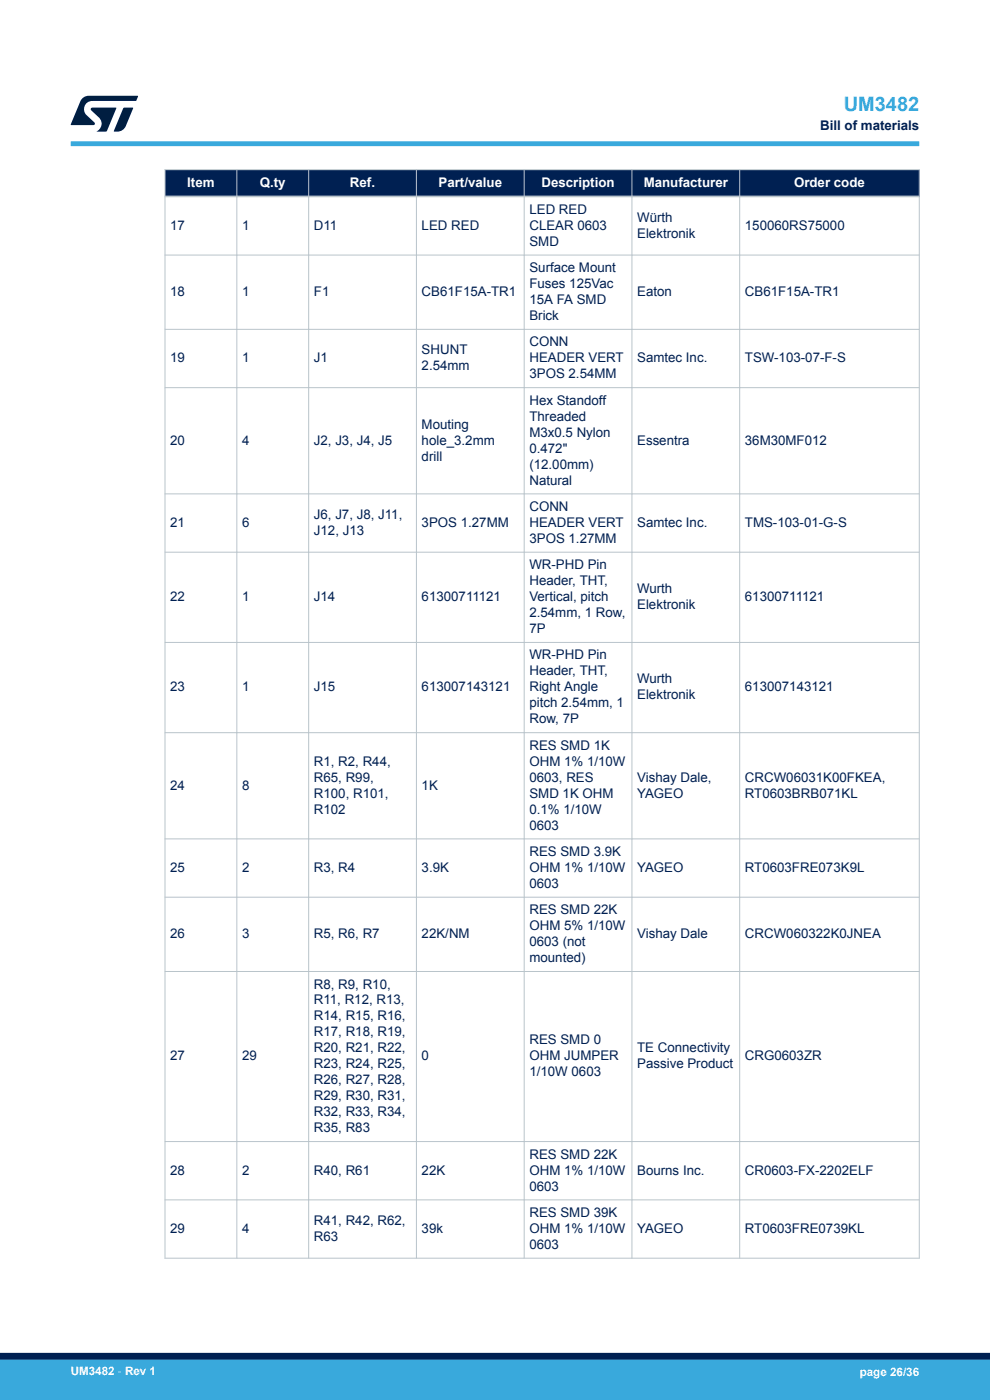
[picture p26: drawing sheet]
<svg xmlns="http://www.w3.org/2000/svg" width="210mm" height="297mm" viewBox="0 0 210 297" stroke-linecap="round" stroke-linejoin="round" font-family="sans-serif">
<defs><g id="words">
<text font-size="4.2" fill="#39a9dc" x="179" y="23.5">UM3482</text>
<g font-size="2.8" fill="#002052">
<text x="174" y="27.5">Bill of materials</text>
<text x="112.3" y="45.4">LED RED</text>
<text x="135.2" y="47">Würth</text>
<text x="36.1" y="48.7">17</text>
<text x="51.3" y="48.7">1</text>
<text x="66.6" y="48.7">D11</text>
<text x="89.4" y="48.7">LED RED</text>
<text x="112.3" y="48.7">CLEAR 0603</text>
<text x="112.3" y="52.1">SMD</text>
<text x="135.2" y="50.4">Elektronik</text>
<text x="158" y="48.7">150060RS75000</text>
<text x="112.3" y="57.7">Surface Mount</text>
<text x="36.1" y="62.8">18</text>
<text x="51.3" y="62.8">1</text>
<text x="66.6" y="62.8">F1</text>
<text x="89.4" y="62.8">CB61F15A-TR1</text>
<text x="112.3" y="61.1">Fuses 125Vac</text>
<text x="112.3" y="64.5">15A FA SMD</text>
<text x="135.2" y="62.8">Eaton</text>
<text x="158" y="62.8">CB61F15A-TR1</text>
<text x="112.3" y="67.9">Brick</text>
<text x="36.1" y="76.9">19</text>
<text x="51.3" y="76.9">1</text>
<text x="66.6" y="76.9">J1</text>
<text x="89.4" y="75.2">SHUNT</text>
<text x="112.3" y="73.5">CONN</text>
<text x="112.3" y="76.9">HEADER VERT</text>
<text x="135.2" y="76.9">Samtec Inc.</text>
<text x="158" y="76.9">TSW-103-07-F-S</text>
<text x="89.4" y="78.6">2.54mm</text>
<text x="112.3" y="80.3">3POS 2.54MM</text>
<text x="112.3" y="85.9">Hex Standoff</text>
<text x="112.3" y="89.2">Threaded</text>
<text x="36.1" y="94.3">20</text>
<text x="51.3" y="94.3">4</text>
<text x="66.6" y="94.3">J2, J3, J4, J5</text>
<text x="89.4" y="90.9">Mouting</text>
<text x="89.4" y="94.3">hole_3.2mm</text>
<text x="112.3" y="92.6">M3x0.5 Nylon</text>
<text x="135.2" y="94.3">Essentra</text>
<text x="158" y="94.3">36M30MF012</text>
<text x="89.4" y="97.7">drill</text>
<text x="112.3" y="96">0.472&quot;</text>
<text x="112.3" y="99.4">(12.00mm)</text>
<text x="112.3" y="102.8">Natural</text>
<text x="36.1" y="111.8">21</text>
<text x="51.3" y="111.8">6</text>
<text x="66.6" y="110.1">J6, J7, J8, J11,</text>
<text x="66.6" y="113.5">J12, J13</text>
<text x="89.4" y="111.8">3POS 1.27MM</text>
<text x="112.3" y="108.4">CONN</text>
<text x="112.3" y="111.8">HEADER VERT</text>
<text x="135.2" y="111.8">Samtec Inc.</text>
<text x="158" y="111.8">TMS-103-01-G-S</text>
<text x="112.3" y="115.2">3POS 1.27MM</text>
<text x="112.3" y="120.8">WR-PHD Pin</text>
<text x="112.3" y="124.1">Header, THT,</text>
<text x="135.2" y="125.8">Wurth</text>
<text x="36.1" y="127.5">22</text>
<text x="51.3" y="127.5">1</text>
<text x="66.6" y="127.5">J14</text>
<text x="89.4" y="127.5">61300711121</text>
<text x="112.3" y="127.5">Vertical, pitch</text>
<text x="112.3" y="130.9">2.54mm, 1 Row,</text>
<text x="135.2" y="129.2">Elektronik</text>
<text x="158" y="127.5">61300711121</text>
<text x="112.3" y="134.3">7P</text>
<text x="112.3" y="139.9">WR-PHD Pin</text>
<text x="112.3" y="143.3">Header, THT,</text>
<text x="36.1" y="146.7">23</text>
<text x="51.3" y="146.7">1</text>
<text x="66.6" y="146.7">J15</text>
<text x="89.4" y="146.7">613007143121</text>
<text x="112.3" y="146.7">Right Angle</text>
<text x="135.2" y="145">Wurth</text>
<text x="135.2" y="148.4">Elektronik</text>
<text x="158" y="146.7">613007143121</text>
<text x="112.3" y="150.1">pitch 2.54mm, 1</text>
<text x="112.3" y="153.4">Row, 7P</text>
<text x="112.3" y="159">RES SMD 1K</text>
<text x="36.1" y="167.5">24</text>
<text x="51.3" y="167.5">8</text>
<text x="66.6" y="162.4">R1, R2, R44,</text>
<text x="66.6" y="165.8">R65, R99,</text>
<text x="89.4" y="167.5">1K</text>
<text x="112.3" y="162.4">OHM 1% 1/10W</text>
<text x="112.3" y="165.8">0603, RES</text>
<text x="135.2" y="165.8">Vishay Dale,</text>
<text x="158" y="165.8">CRCW06031K00FKEA,</text>
<text x="66.6" y="169.2">R100, R101,</text>
<text x="66.6" y="172.6">R102</text>
<text x="112.3" y="169.2">SMD 1K OHM</text>
<text x="112.3" y="172.6">0.1% 1/10W</text>
<text x="135.2" y="169.2">YAGEO</text>
<text x="158" y="169.2">RT0603BRB071KL</text>
<text x="112.3" y="176">0603</text>
<text x="36.1" y="185">25</text>
<text x="51.3" y="185">2</text>
<text x="66.6" y="185">R3, R4</text>
<text x="89.4" y="185">3.9K</text>
<text x="112.3" y="181.6">RES SMD 3.9K</text>
<text x="112.3" y="185">OHM 1% 1/10W</text>
<text x="135.2" y="185">YAGEO</text>
<text x="158" y="185">RT0603FRE073K9L</text>
<text x="112.3" y="188.4">0603</text>
<text x="112.3" y="193.9">RES SMD 22K</text>
<text x="112.3" y="197.3">OHM 5% 1/10W</text>
<text x="36.1" y="199">26</text>
<text x="51.3" y="199">3</text>
<text x="66.6" y="199">R5, R6, R7</text>
<text x="89.4" y="199">22K/NM</text>
<text x="112.3" y="200.7">0603 (not</text>
<text x="135.2" y="199">Vishay Dale</text>
<text x="158" y="199">CRCW060322K0JNEA</text>
<text x="66.6" y="209.7">R8, R9, R10,</text>
<text x="112.3" y="204.1">mounted)</text>
<text x="66.6" y="213.1">R11, R12, R13,</text>
<text x="66.6" y="216.5">R14, R15, R16,</text>
<text x="66.6" y="219.9">R17, R18, R19,</text>
<text x="112.3" y="221.6">RES SMD 0</text>
<text x="36.1" y="224.9">27</text>
<text x="51.3" y="224.9">29</text>
<text x="66.6" y="223.3">R20, R21, R22,</text>
<text x="66.6" y="226.6">R23, R24, R25,</text>
<text x="89.4" y="224.9">0</text>
<text x="112.3" y="224.9">OHM JUMPER</text>
<text x="135.2" y="223.3">TE Connectivity</text>
<text x="135.2" y="226.6">Passive Product</text>
<text x="158" y="224.9">CRG0603ZR</text>
<text x="66.6" y="230">R26, R27, R28,</text>
<text x="66.6" y="233.4">R29, R30, R31,</text>
<text x="112.3" y="228.3">1/10W 0603</text>
<text x="66.6" y="236.8">R32, R33, R34,</text>
<text x="66.6" y="240.2">R35, R83</text>
<text x="112.3" y="245.8">RES SMD 22K</text>
<text x="36.1" y="249.2">28</text>
<text x="51.3" y="249.2">2</text>
<text x="66.6" y="249.2">R40, R61</text>
<text x="89.4" y="249.2">22K</text>
<text x="112.3" y="249.2">OHM 1% 1/10W</text>
<text x="135.2" y="249.2">Bourns Inc.</text>
<text x="158" y="249.2">CR0603-FX-2202ELF</text>
<text x="112.3" y="252.6">0603</text>
<text x="36.1" y="261.5">29</text>
<text x="51.3" y="261.5">4</text>
<text x="66.6" y="259.9">R41, R42, R62,</text>
<text x="66.6" y="263.2">R63</text>
<text x="89.4" y="261.5">39k</text>
<text x="112.3" y="258.2">RES SMD 39K</text>
<text x="112.3" y="261.5">OHM 1% 1/10W</text>
<text x="135.2" y="261.5">YAGEO</text>
<text x="158" y="261.5">RT0603FRE0739KL</text>
<text x="112.3" y="264.9">0603</text>
</g>
<g font-size="2.8" fill="#fff">
<text x="39.7" y="39.6">Item</text>
<text x="55.1" y="39.6">Q.ty</text>
<text x="74.2" y="39.6">Ref.</text>
<text x="93" y="39.6">Part/value</text>
<text x="114.9" y="39.6">Description</text>
<text x="136.5" y="39.6">Manufacturer</text>
<text x="168.4" y="39.6">Order code</text>
</g>
<g font-size="2.5" fill="#fff">
<text x="15" y="291.6">UM3482 - Rev 1</text>
<text x="182.4" y="291.9">page 26/36</text>
</g>
</g></defs>
<g fill="#002052">
<path d="M35 36h160v5.7h-160z" fill-rule="evenodd"/>
<path d="M35 36h160v5.7h-160z" fill-rule="evenodd"/>
</g>
<g fill="none" stroke="#b9c4ca" stroke-width=".21">
<path d="M34.9 36h160.2M35 35.9v231.1M50.2 35.9v231.1M65.5 35.9v231.1M88.3 35.9v231.1M111.2 35.9v231.1M134 35.9v231.1M156.9 35.9v231.1M195 35.9v231.1M34.9 54.1h160.2M34.9 69.9h160.2M34.9 82.2h160.2"/>
<path d="M34.9 104.8h160.2M34.9 117.1h160.2M34.9 136.3h160.2M34.9 155.4h160.2M34.9 178h160.2M34.9 190.3h160.2M34.9 206.1h160.2M34.9 242.2h160.2M34.9 254.5h160.2M34.9 266.9h160.2"/>
</g>
<path d="M34.9 41.7h160.2" fill="none" stroke="#b9c4ca" stroke-width=".35"/>
<path d="M15 30.5h180" fill="none" stroke="#39a9dc" stroke-width="1"/>
<g fill="#001e41">
<path d="M17.6 20.8l1.2-.5 10.5 .1-.5 1h-9.2a1.74 1.74 0 0 0-1.6 1 1.74 1.74 0 0 0 .3 2l1.7 1.6 .1 .2-.1 .3h-5l2.1-5z"/>
<path d="M26.2 22.9h2.1l-1.6 3.9a1.92 1.92 0 0 1-1.8 1.1h-.7l-.1-.1z"/>
<path d="M19.4 22.9l5.2-.1 .1 .1-2.1 5h-2.1a1.85 1.85 0 0 0 .5-2.9l-1.6-1.6-.2-.2z"/>
</g>
<g fill="#39a9dc">
<path d="M0 288.4h210v8.6h-210z" fill-rule="evenodd"/>
<path d="M-.1 288.4h210.2v4.4h-210.2z" fill-rule="evenodd"/>
</g>
<path d="M0 287.7h210" fill="none" stroke="#002052" stroke-width="1.4"/>
<use href="#words"/>
</svg>
